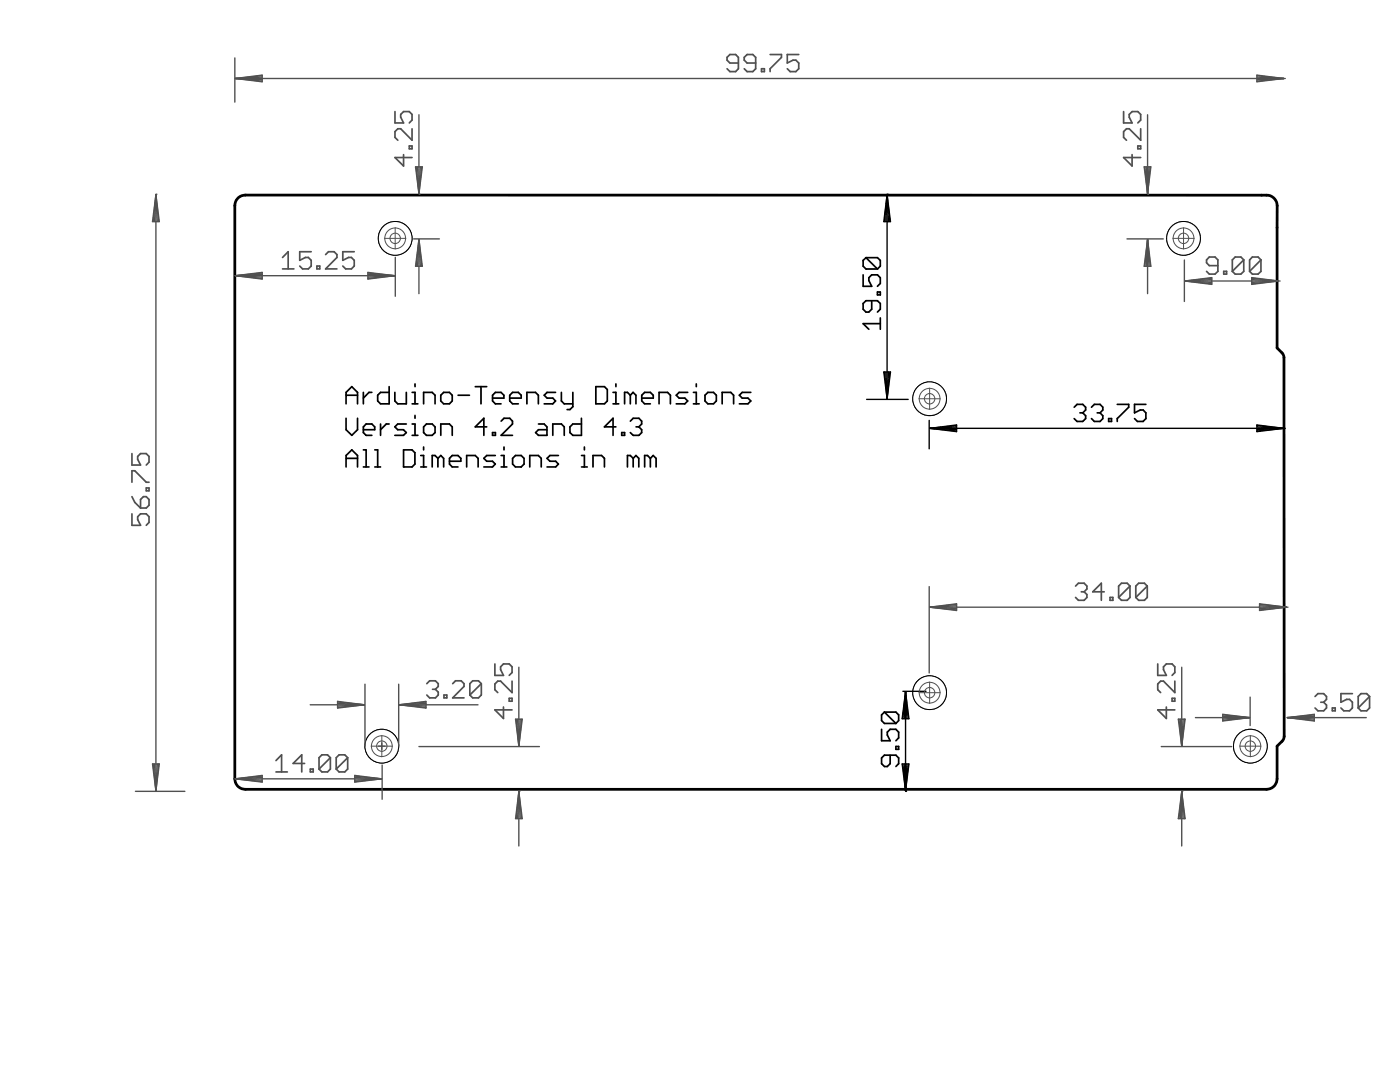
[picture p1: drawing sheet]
<svg xmlns="http://www.w3.org/2000/svg" width="279mm" height="216mm" viewBox="0 0 279 216" stroke-linecap="round" stroke-linejoin="round" font-family="sans-serif">
<path d="M47.6 39.4l.6-.3 .8-.2h202.8a2.45 2.45 0 0 1 3 1.4l.1 .7v28.4l1.1 1.2 .2 .8 .1 75.5-.2 .8-1.2 1.2v6.5a2.08 2.08 0 0 1-2.1 2.1h-203.8a2.08 2.08 0 0 1-2.1-2.1v-114.4l.1-.7z" fill="none" stroke="#000" stroke-width=".55"/>
<circle cx="249.5" cy="148.9" r="3.4" fill="none" stroke="#000" stroke-width=".2"/>
<circle cx="249.5" cy="148.9" r="3.4" fill="#fff" stroke="#000" stroke-width=".2"/>
<circle cx="78.9" cy="47.6" r="3.4" fill="none" stroke="#000" stroke-width=".2"/>
<circle cx="78.9" cy="47.6" r="3.4" fill="#fff" stroke="#000" stroke-width=".2"/>
<circle cx="236.2" cy="47.6" r="3.4" fill="none" stroke="#000" stroke-width=".2"/>
<circle cx="236.2" cy="47.6" r="3.4" fill="#fff" stroke="#000" stroke-width=".2"/>
<circle cx="76.2" cy="148.9" r="3.4" fill="none" stroke="#000" stroke-width=".2"/>
<circle cx="76.2" cy="148.9" r="3.4" fill="#fff" stroke="#000" stroke-width=".2"/>
<circle cx="185.5" cy="79.6" r="3.4" fill="none" stroke="#000" stroke-width=".2"/>
<circle cx="185.5" cy="79.6" r="3.4" fill="#fff" stroke="#000" stroke-width=".2"/>
<circle cx="185.5" cy="138.2" r="3.4" fill="none" stroke="#000" stroke-width=".2"/>
<circle cx="185.5" cy="138.2" r="3.4" fill="#fff" stroke="#000" stroke-width=".2"/>
<g fill="none" stroke="#000" stroke-width=".28">
<path d="M177 38.8h.1M177 38.9v40.6M177 38.9l.7 5.3h-1.3zM177 38.9l-.2 5.3M177 38.9l.3 5.3M177 38.9l-.5 5.3M177 38.9l.6 5.3M173 79.7h8.3M176.4 74.2h1.3l-.7 5.3zM176.5 74.2l.5 5.3M176.8 74.2l.2 5.3M177.3 74.2l-.3 5.3"/>
<path d="M177.6 74.2l-.6 5.3M185.4 83.9v5.7M185.6 85.5h70.6M185.6 85.5l5.3-.7v1.3zM185.6 85.5l5.3 .2M185.6 85.5l5.3 .5M190.9 85.2l-5.3 .3M190.9 84.9l-5.3 .6M250.8 84.8l5.4 .7-5.4 .6zM250.8 85.2l5.4 .3M250.8 84.9l5.4 .6M256.2 85.5l-5.4 .2"/>
<path d="M256.2 85.5l-5.4 .5M256.3 85.5h.1M180.2 137.9h4.6M180.7 138.1v19.7M180.7 138.1l.7 5.3h-1.4zM180.7 138.1l-.3 5.3M180.7 138.1l.3 5.3M180.7 138.1l-.5 5.3M180.7 138.1l.6 5.3M180 152.4h1.4l-.7 5.4zM180.2 152.4l.5 5.4M180.4 152.4l.3 5.4"/>
<path d="M180.7 157.9h.1M181 152.4l-.3 5.4M181.3 152.4l-.6 5.4"/>
</g>
<g fill="none" stroke="#000" stroke-width=".34">
<path d="M172.3 54.8v2.3h1.7l-.6-1.1v-.6l.6-.6h1.1l.6 .6v1.2l-.6 .5M172.8 51.4h2.3l.6 .6v1.1l-.6 .6M172.8 51.4l-.5 .6v1.1l.5 .6h2.3M172.8 51.4l2.3 2.3M175.1 58.3h.6v.5h-.6zM69.1 78.9h2.3M72.5 78.3v2.3M74.2 78.3h-.6l-1.1 1.1M77.7 77.2v3.4h-1.8l-.5-.6v-1.1l.5-.6h1.8M78.8 78.3v1.7l.6 .6h1.7v-2.3M82.3 78.3h.5v2.3M82.8 76.6v.6"/>
<path d="M88.5 78.3h1.2l.6 .6v1.1l-.6 .6h-1.2l-.5-.6v-1.1zM91.4 78.9h2.3M94.8 77.2h2.3M96 77.2v3.4M98.3 79.4h2.3v-.5l-.6-.6h-1.1l-.6 .6v1.1l.6 .6h1.1M101.7 79.4h2.3v-.5l-.6-.6h-1.1l-.6 .6v1.1l.6 .6h1.1M110.9 78.3h-1.7l-.6 .6 .6 .5h1.1l.6 .6-.6 .6h-1.7M112 78.3v1.7l.6 .6h1.7M114.3 78.3v2.9l-.6 .5h-.5M118.9 77.2h1.7l.6 .5v2.3l-.6 .6h-1.7zM122.3 78.3h.6v2.3M122.9 76.6v.6"/>
<path d="M125.8 78.9l-.6-.6h-.5v2.3M125.8 78.9v1.7M125.8 78.9l.5-.6 .6 .6v1.7M128.1 79.4h2.3v-.5l-.6-.6h-1.1l-.6 .6v1.1l.6 .6h1.1M137.2 78.3h-1.7l-.5 .6 .5 .5h1.2l.5 .6-.5 .6h-1.7M138.4 78.3h.6v2.3M139 76.6v.6M140.7 78.9l.6-.6h1.1l.6 .6v1.1l-.6 .6h-1.1l-.6-.6zM149.8 78.3h-1.7l-.5 .6 .5 .5h1.2l.5 .6-.5 .6h-1.7M174 60v1.7l-.6 .6h-.6l-.5-.6v-1.1l.5-.6h2.3l.6 .6v1.1l-.6 .6M175.7 64.6h-3.4l1.1 1.1M175.7 63.4v2.3"/>
<path d="M69.1 80.6v-2.3l1.1-1.1 1.2 1.1v2.3M69.1 83.5v2.2l1.1 1.2 1.2-1.2v-2.2M69.1 93.2v-2.3l1.1-1.1 1.2 1.1v2.3M69.1 91.5h2.3M72.5 85.7h2.3v-.5l-.6-.6h-1.1l-.6 .6v1.1l.6 .6h1.1M72.5 89.8h.6v3.4M72.5 93.2h1.1M74.8 89.8h.6v3.4M74.8 93.2h1.1M75.9 84.6v2.3M77.7 84.6h-.6l-1.2 1.1M80.5 89.8h1.7l.6 .5v2.3l-.6 .6h-1.7z"/>
<path d="M81.1 84.6h-1.7l-.6 .6 .6 .5h1.1l.6 .6-.6 .6h-1.7M82.3 80.6h1.1M82.3 84.6h.5v2.3M82.3 86.9h1.1M82.8 82.9v.6M84 90.9h.5v2.3M84 93.2h1.1M84.5 80.6v-2.3h1.8l.5 .6v1.7M84.5 89.2v.6M85.1 84.6h1.2l.5 .6v1.1l-.5 .6h-1.2l-.6-.6v-1.1zM87.4 91.5l-.6-.6h-.5v2.3M87.4 91.5v1.7"/>
<path d="M87.4 91.5l.6-.6 .5 .6v1.7M88 86.9v-2.3h1.7l.6 .6v1.7M89.7 92h2.3v-.5l-.6-.6h-1.1l-.6 .6v1.1l.6 .6h1.1M93.1 93.2v-2.3h1.7l.6 .6v1.7M97.1 85.2h-2.3l1.8-1.7v3.4M98.3 86.3h.6v.6h-.6zM98.8 90.9h-1.7l-.5 .6 .5 .5h1.2l.5 .6-.5 .6h-1.7M100 90.9h.6v2.3M100 84l.6-.5h1.1l.6 .5v.6l-2.3 2.3h2.3M100 93.2h1.2M100.6 89.2v.6M102.9 90.9h1.1l.6 .6v1.1l-.6 .6h-1.1l-.6-.6v-1.1z"/>
<path d="M105.2 80.6v-2.3h1.7l.5 .6v1.7M105.7 93.2v-2.3h1.7l.6 .6v1.7M107.5 84.6h1.1l.6 .6v1.7h-1.7l-.6-.6 .6-.6h1.7M110.3 86.9v-2.3h1.7l.6 .6v1.7M111.4 90.9h-1.7l-.5 .6 .5 .5h1.2l.5 .6-.5 .6h-1.7M116 83.5v3.4h-1.7l-.6-.6v-1.1l.6-.6h1.7M116.1 93.2h1.1M116.1 90.9h.5v2.3M116.6 89.2v.6M118.3 93.2v-2.3h1.8l.5 .6v1.7M122.3 80.6h1.2M122.9 85.2h-2.3l1.7-1.7v3.4"/>
<path d="M124.1 86.3h.6v.6h-.6zM125.8 84l.6-.5h1.1l.6 .5v.6l-.6 .6M126.4 91.5l-.6-.6h-.6v2.3M126.4 91.5v1.7M126.4 91.5l.5-.6 .6 .6v1.7M126.9 85.2h.6M127.5 85.2l.6 .5v.6l-.6 .6h-1.1l-.6-.6M129.8 91.5l-.6-.6h-.5v2.3M129.8 91.5v1.7M129.8 91.5l.6-.6 .5 .6v1.7M131.5 80.6v-2.3h1.7l.6 .6v1.7M138.4 80.6h1.1"/>
<path d="M144.1 80.6v-2.3h1.7l.6 .6v1.7M214.4 81.3l.5-.6h1.2l.6 .6v.5l-.6 .6M215.5 82.4h.6M216.1 82.4l.6 .6v.5l-.6 .6h-1.2l-.5-.6M217.8 81.3l.6-.6h1.1l.6 .6v.5l-.6 .6M219 82.4h.5M219.5 82.4l.6 .6v.5l-.6 .6h-1.1l-.6-.6M221.3 83.5h.5v.6h-.5zM223 80.7h2.3v.6l-2.3 2.2v.6M228.7 80.7h-2.3v1.7l1.2-.6h.5l.6 .6v1.1l-.6 .6h-1.1l-.6-.6M175.9 145.5v2.3h1.8l-.6-1.1v-.6l.6-.6h1.1l.5 .6v1.1l-.5 .6M176.5 142.1h2.3l.5 .5v1.2l-.5 .6"/>
<path d="M176.5 142.1l-.6 .5v1.2l.6 .6h2.3M176.5 142.1l2.3 2.3M177.7 150.7v1.7l-.6 .6h-.6l-.6-.6v-1.2l.6-.5h2.3l.5 .5v1.2l-.5 .6M178.8 148.9h.5v.6h-.5z"/>
</g>
<g fill="none" stroke="#505050" stroke-width=".2">
<path d="M76.7 47.6h4.3M78.9 45.4v4.3M234.1 47.6h4.2M236.2 45.4v4.3M183.4 79.6h4.3M185.5 77.4v4.3M183.4 138.2h4.3M185.5 136.1v4.3M74.1 148.9h4.2M76.2 146.7v4.3M247.4 148.9h4.3M249.5 146.7v4.3"/>
<circle cx="78.9" cy="47.6" r="2.07"/>
<circle cx="78.9" cy="47.6" r="1.04"/>
<circle cx="236.2" cy="47.6" r="2.07"/>
<circle cx="236.2" cy="47.6" r="1.04"/>
<circle cx="185.5" cy="79.6" r="2.07"/>
<circle cx="185.5" cy="79.6" r="1.04"/>
<circle cx="185.5" cy="138.2" r="2.07"/>
<circle cx="185.5" cy="138.2" r="1.04"/>
<circle cx="76.2" cy="148.9" r="2.07"/>
<circle cx="76.2" cy="148.9" r="1.04"/>
<circle cx="249.5" cy="148.9" r="2.07"/>
<circle cx="249.5" cy="148.9" r="1.04"/>
</g>
<g fill="none" stroke="#505050" stroke-width=".28">
<path d="M46.9 11.6v8.8M47 15.7l5.3-.7v1.3zM47 15.7h209.2M47 15.7l5.3 .2M47 15.7l5.3 .5M52.3 15.4l-5.3 .3M52.3 15.1l-5.3 .6M250.8 15l5.4 .7-5.4 .6zM250.8 15.4l5.4 .3M250.8 15.1l5.4 .6M256.2 15.7l-5.4 .2M256.2 15.7l-5.4 .5"/>
<path d="M256.3 15.7h.1M31.1 38.8h.1M31.1 38.9v118.9M31.1 38.9l.7 5.3h-1.4zM31.1 38.9l-.3 5.3M31.1 38.9l.3 5.3M31.1 38.9l-.5 5.3M31.1 38.9l.6 5.3M82.9 33.3h1.4l-.7 5.3zM83.1 33.3l.5 5.3M83.3 33.3l.3 5.3M83.6 38.8h.1"/>
<path d="M83.6 22.9v15.7M83.9 33.3l-.3 5.3M84.2 33.3l-.6 5.3M228.3 33.3h1.4l-.7 5.3zM228.5 33.3l.5 5.3M228.7 33.3l.3 5.3M229 38.8h.1M229 22.9v15.7M229.3 33.3l-.3 5.3M229.6 33.3l-.6 5.3M46.9 55h.1M47 55h31.7"/>
<path d="M47 55l5.3-.6v1.3zM47 55l5.3 .3M47 55l5.3 .6M52.3 54.7l-5.3 .3M52.3 54.5l-5.3 .5M73.4 54.4l5.3 .6-5.3 .7zM73.4 54.7l5.3 .3M73.4 54.5l5.3 .5M78.7 55l-5.3 .3M78.7 55l-5.3 .6M78.9 51.4v7.7M82.5 47.7h5.2"/>
<path d="M83.6 47.8v10.8M83.6 47.8l.7 5.3h-1.4zM83.6 47.8l-.3 5.3M83.6 47.8l.3 5.3M83.6 47.8l-.5 5.3M83.6 47.8l.6 5.3M224.9 47.7h7.3M229 47.8l.7 5.3h-1.4zM229 47.8v10.8M229 47.8l-.3 5.3M229 47.8l.3 5.3M229 47.8l-.5 5.3"/>
<path d="M229 47.8l.6 5.3M236.4 51.9v8.3M236.5 56.1h18.6M236.5 56.1l5.3-.7v1.3zM236.5 56.1l5.3 .2M236.5 56.1l5.3 .5M241.8 55.8l-5.3 .3M241.8 55.5l-5.3 .6M249.8 55.4l5.3 .7-5.3 .6zM249.8 55.8l5.3 .3M249.8 55.5l5.3 .6M255.1 56.1l-5.3 .2"/>
<path d="M255.1 56.1l-5.3 .5M255.3 56.1h.1M185.4 117.1v17.2M67.4 140l5.3 .6-5.3 .7zM72.8 136.5v12.4M79.6 136.5v12.4M103.5 133.1v15.7M185.6 121.2h71.1M185.6 121.2l5.3-.7v1.3zM185.6 121.2l5.3 .2M185.6 121.2l5.3 .5M190.9 120.9l-5.3 .3"/>
<path d="M190.9 120.6l-5.3 .6M235.8 133.1v15.7M249.5 139.1v5.7M251.4 120.5l5.3 .7-5.3 .6zM251.4 120.9l5.3 .3M251.4 120.6l5.3 .6M256.7 121.2l-5.3 .2M256.7 121.2l-5.3 .5M256.8 121.2h.1M27 157.9h9.9M30.4 152.4h1.4l-.7 5.4zM30.6 152.4l.5 5.4"/>
<path d="M30.8 152.4l.3 5.4M31.4 152.4l-.3 5.4M31.7 152.4l-.6 5.4M46.9 155.4h.1M47 155.4l5.3-.7v1.4zM47 155.4h29.1M47 155.4l5.3 .3M47 155.4l5.3 .6M52.3 155.1l-5.3 .3M52.3 154.9l-5.3 .5M61.9 140.6h10.8M67.4 140.4l5.3 .2"/>
<path d="M67.4 140.1l5.3 .5M70.8 154.7l5.3 .7-5.3 .7zM70.8 155.1l5.3 .3M70.8 154.9l5.3 .5M72.7 140.6l-5.3 .3M72.7 140.6l-5.3 .6M75.5 148.9h1.4M76.1 155.4l-5.3 .3M76.1 155.4l-5.3 .6M76.2 148.2v1.4M76.3 152.7v6.8M79.7 140.6h15.7"/>
<path d="M79.7 140.6l5.3-.6v1.3zM79.7 140.6l5.3 .3M79.7 140.6l5.3 .6M83.6 149h24.1M85 140.4l-5.3 .2M85 140.1l-5.3 .5M102.9 143.5h1.3l-.7 5.3zM103 143.5l.5 5.3M103.3 143.5l.2 5.3M103.5 157.9h.1M103.5 158v10.8M103.5 158l.7 5.3h-1.3z"/>
<path d="M103.5 158l-.2 5.3M103.5 158l.3 5.3M103.5 158l-.5 5.3M103.5 158l.6 5.3M103.8 143.5l-.3 5.3M104.1 143.5l-.6 5.3M231.8 149h14M235.2 143.5h1.3l-.7 5.3zM235.3 143.5l.5 5.3M235.6 143.5l.2 5.3M235.8 157.9h.1M235.8 158l.7 5.3h-1.3z"/>
<path d="M235.8 158v10.8M235.8 158l-.2 5.3M235.8 158l.3 5.3M235.8 158l-.5 5.3M235.8 158l.6 5.3M236.1 143.5l-.3 5.3M236.4 143.5l-.6 5.3M238.6 143.2h10.7M244 142.5l5.3 .7-5.3 .7zM244 142.9l5.3 .3M244 142.6l5.3 .6M249.3 143.2l-5.3 .3"/>
<path d="M249.3 143.2l-5.3 .5M256.8 143.2h.1M257 143.2h15.7M257 143.2l5.3-.7v1.4zM257 143.2l5.3 .3M257 143.2l5.3 .5M262.3 142.9l-5.3 .3M262.3 142.6l-5.3 .6"/>
</g>
<g fill="none" stroke="#505050" stroke-width=".34">
<path d="M147.4 12.6h-1.7l-.6-.6v-.5l.6-.6h1.1l.6 .6v2.2l-.6 .6h-1.1l-.6-.6M150.8 12.6h-1.7l-.6-.6v-.5l.6-.6h1.1l.6 .6v2.2l-.6 .6h-1.1l-.6-.6M152 13.7h.5v.6h-.5zM153.7 10.9h2.3v.6l-2.3 2.2v.6M159.4 10.9h-2.3v1.7l1.2-.6h.5l.6 .6v1.1l-.6 .6h-1.1l-.6-.6M78.8 22.3v2.2h1.7l-.5-1.1v-.6l.5-.5h1.2l.5 .5v1.2l-.5 .5M80.5 30.9v2.2l-1.7-1.7h3.4M81.7 29.1h.5v.6h-.5zM82.2 25.7v2.3l-2.2-2.3h-.6l-.6 .6v1.1l.6 .6M224.2 22.3v2.2h1.7l-.5-1.1v-.6l.5-.5h1.2l.5 .5v1.2l-.5 .5M225.9 30.9v2.2l-1.7-1.7h3.4M227.1 29.1h.5v.6h-.5z"/>
<path d="M227.6 25.7v2.3l-2.2-2.3h-.6l-.6 .6v1.1l.6 .6M56.4 51.4l1.1-1.2v3.5M56.4 53.7h2.3M62.1 50.2h-2.3v1.7l1.2-.5h.5l.6 .5v1.2l-.6 .6h-1.1l-.6-.6M63.2 53.1h.6v.6h-.6zM65 50.8l.6-.6h1.1l.5 .6v.6l-2.2 2.3h2.2M70.7 50.2h-2.3v1.7l1.2-.5h.5l.6 .5v1.2l-.6 .6h-1.1l-.6-.6M243.1 53h-1.8l-.5-.6v-.5l.5-.6h1.2l.6 .6v2.2l-.6 .6h-1.2l-.5-.6M244.2 54.1h.6v.6h-.6zM248.2 51.9v2.2l-.6 .6h-1.1l-.6-.6M248.2 51.9l-.6-.6h-1.1l-.6 .6v2.2M248.2 51.9l-2.3 2.2"/>
<path d="M251.7 51.9v2.2l-.6 .6h-1.2l-.5-.6M251.7 51.9l-.6-.6h-1.2l-.5 .6v2.2M251.7 51.9l-2.3 2.2M26.3 90.5v2.3h1.7l-.5-1.1v-.6l.5-.6h1.2l.5 .6v1.1l-.5 .6M26.3 96.2v-2.3h.6l2.3 2.3h.5M26.3 99.1l.6 1.1 1.1 1.2M28 99.7l.6-.6h.6l.5 .6v1.1l-.5 .6h-1.2zM29.2 97.4h.5v.5h-.5zM26.3 102.5v2.3h1.7l-.5-1.1v-.6l.5-.6h1.2l.5 .6v1.1l-.5 .6M214.7 116.9l.5-.5h1.2l.5 .5v.6l-.5 .6M215.8 118.1h.6M216.4 118.1l.5 .5v.6l-.5 .6h-1.2l-.5-.6"/>
<path d="M220.4 118.1h-2.3l1.7-1.7v3.4M221.5 119.2h.6v.6h-.6zM225.5 116.9l-.5-.5h-1.2l-.6 .5v2.3M225.5 116.9v2.3l-.5 .6h-1.2l-.6-.6M225.5 116.9l-2.3 2.3M229 116.9l-.6-.5h-1.2l-.5 .5v2.3M229 116.9v2.3l-.6 .6h-1.2l-.5-.6M229 116.9l-2.3 2.3M85.2 136.4l.5-.6h1.2l.6 .6v.6l-.6 .5M86.3 137.5h.6M86.9 137.5l.6 .6v.6l-.6 .6h-1.2l-.5-.6M88.6 138.7h.6v.6h-.6z"/>
<path d="M90.3 136.4l.6-.6h1.1l.6 .6v.6l-2.3 2.3h2.3M96.1 136.4l-.6-.6h-1.2l-.5 .6v2.3M96.1 136.4v2.3l-.6 .6h-1.2l-.5-.6M96.1 136.4l-2.3 2.3M98.8 132.5v2.3h1.7l-.6-1.2v-.5l.6-.6h1.1l.6 .6v1.1l-.6 .6M101.6 139.3h.6v.6h-.6zM102.2 135.9v2.3l-2.3-2.3h-.6l-.5 .6v1.1l.5 .6M231.1 132.5v2.3h1.7l-.6-1.2v-.5l.6-.6h1.1l.6 .6v1.1l-.6 .6M233.9 139.3h.6v.6h-.6zM234.5 135.9v2.3l-2.3-2.3h-.6l-.5 .6v1.1l.5 .6M262.4 139l.6-.6h1.2l.5 .6v.6l-.5 .5M269.9 138.4h-2.3v1.7l1.2-.5h.5l.6 .5v1.2l-.6 .5h-1.1l-.6-.5"/>
<path d="M273.3 139l-.5-.6h-1.2l-.5 .6v2.3M273.3 139v2.3l-.5 .5h-1.2l-.5-.5M273.3 139l-2.2 2.3M55.1 151.8l1.1-1.2v3.4M55.1 154h2.2M60.8 152.3h-2.3l1.7-1.7v3.4M61.9 153.5h.6v.5h-.6zM65.9 151.2v2.3l-.5 .5h-1.2l-.5-.5M65.9 151.2l-.5-.6h-1.2l-.5 .6v2.3M65.9 151.2l-2.2 2.3M69.4 151.2v2.3l-.6 .5h-1.1l-.6-.5M69.4 151.2l-.6-.6h-1.1l-.6 .6v2.3"/>
<path d="M69.4 151.2l-2.3 2.3M100.5 141.1v2.3l-1.7-1.8h3.4M232.8 141.1v2.3l-1.7-1.8h3.4M263.6 140.1h.6M264.2 140.1l.5 .6v.6l-.5 .5h-1.2l-.6-.5M265.9 141.3h.6v.5h-.6z"/>
</g>
</svg>
